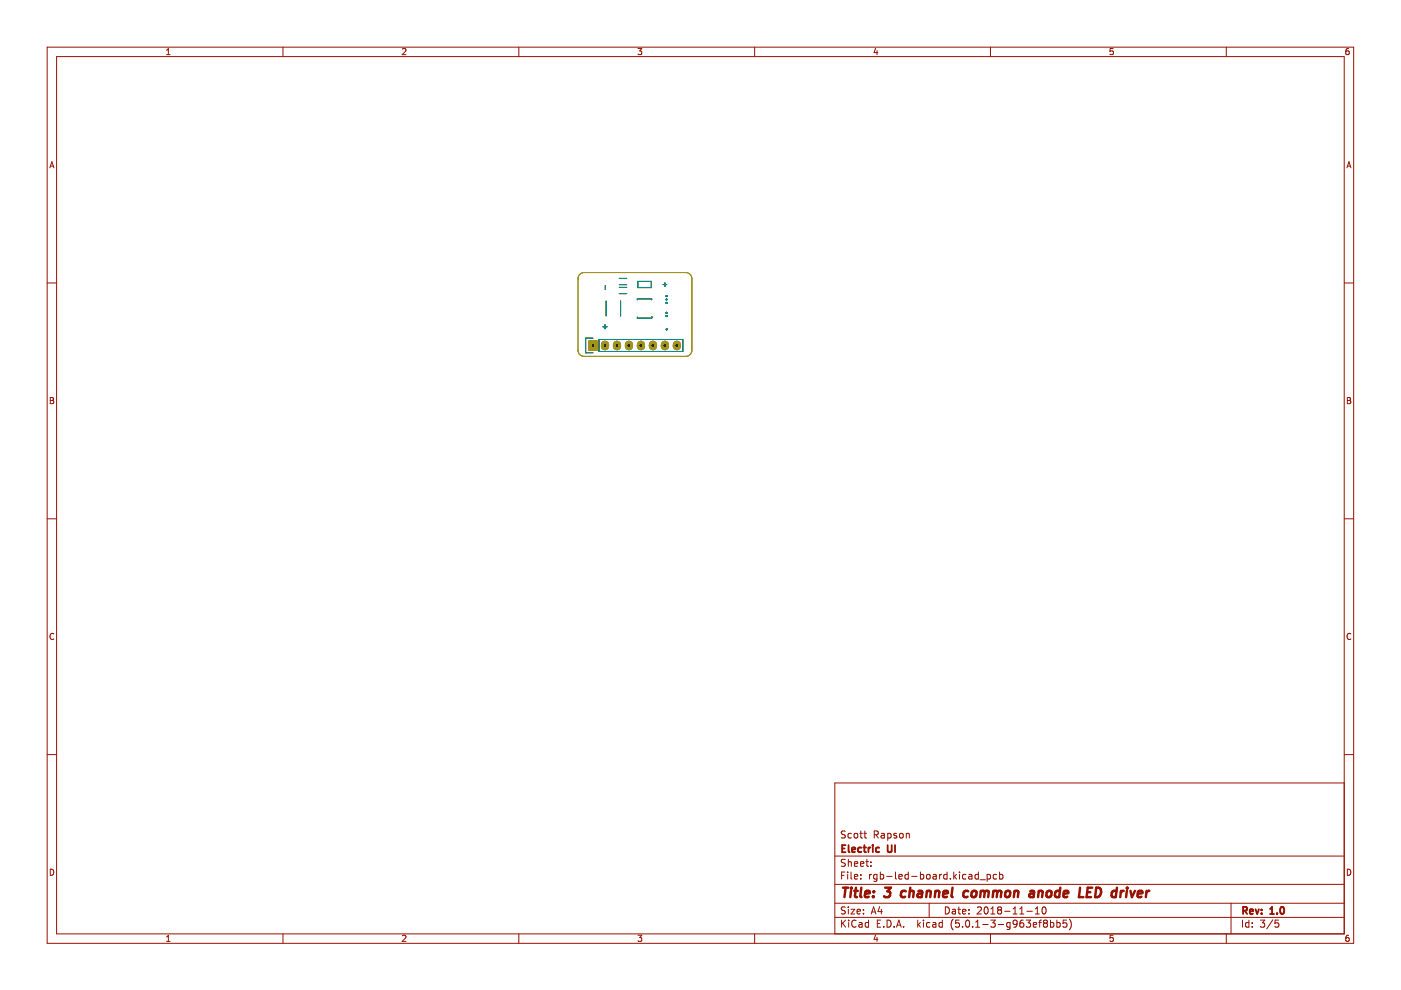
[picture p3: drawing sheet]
<svg xmlns="http://www.w3.org/2000/svg" width="297mm" height="210mm" viewBox="0 0 297 210" stroke-linecap="round" stroke-linejoin="round" font-family="sans-serif">
<g fill="none" stroke="#981200" stroke-width=".21">
<path d="M10 10h277v190h-277zM12 12h273v186h-273zM35.3 11.6h.8M35.3 10.7l.4-.4v1.3M60 10v2M85.3 10.4l.5-.1 .3 .4-.8 .9h.8M110 10v2M135.3 10.3h.8l-.5 .5 .4 .1v.6l-.2 .1-.5-.1M160 10v2M185.6 10.2l-.3 1h.8M185.9 10.7v.9M210 10v2"/>
<path d="M236 10.3h-.6l-.1 .6 .6-.1 .1 .7-.2 .1-.5-.1M260 10v2M285.9 10.3l-.3 .1-.2 .2-.1 .7 .3 .3 .4-.1-.1-.7h-.3l-.3 .2M10.6 35.6l.4-1.3 .4 1.3M10.7 35.2h.6M285.6 35.6l.4-1.3 .4 1.3M285.7 35.2h.6M10 60h2M285 60h2M10.7 84.3h.4l.2 .2-.2 .4 .2 .1 .1 .3-.2 .3h-.5zM10.7 84.9h.4M285.7 84.3h.4l.2 .2-.2 .4 .2 .1 .1 .3-.2 .3h-.5z"/>
<path d="M285.7 84.9h.4M10 110h2M285 110h2M11.4 134.4a.58 .58 0 0 0-.8 .5 .58 .58 0 0 0 .8 .6M286.4 134.4a.58 .58 0 0 0-.8 .5 .58 .58 0 0 0 .8 .6M10 160h2M179.2 176.3l-.6-.1-.2 .1v.5l.7 .2 .1 .4-.3 .3-.5-.1M180.5 176.8l-.4-.1-.3 .3 .1 .6h.6M181.1 176.8l.3-.1 .4 .1 .1 .6-.2 .2-.3 .1-.3-.2zM182.3 176.7h.6M182.5 176.2v1.3l.4 .2M183.1 176.7h.6"/>
<path d="M183.4 176.2v1.3l.3 .2M185.4 177l.7-.1 .1-.2-.1-.4-.7-.1v1.5M185.7 177l.5 .7M186.9 176.8h.5l.1 .9M187.5 177l-.5 .1-.2 .2 .2 .4 .5-.1M188.2 176.8l.4-.1 .3 .3-.1 .6h-.6M188.2 176.7v1.5M190.1 176.8l-.4-.1-.2 .2 .1 .2 .5 .2v.3h-.6M190.9 176.8l.3-.1 .3 .3v.4l-.3 .3-.3-.1-.2-.2zM192.1 176.8l.3-.1 .3 .1 .1 .9M192.1 176.7v1M285 166h-108v32"/>
<path d="M285 160h2M10.7 184.3a.66 .66 0 0 1 .7 .6 .66 .66 0 0 1-.7 .7zM35.3 198.7l.4-.4v1.3M35.3 199.6h.8M60 198v2M85.3 198.4l.5-.1 .3 .4-.8 .9h.8M110 198v2M135.3 198.3h.8l-.5 .5 .4 .1v.6l-.2 .1-.5-.1M160 198v2M177 194.5h108M177 191.5h108M177 187.5h108"/>
<path d="M177 181.5h108M178.4 195.1v1.5M178.4 185.6h.5M178.6 195.7l.7 .9M179.1 184.9h-.7v1.5M179.2 192.4l-.6-.1-.2 .1v.5l.7 .2 .1 .4-.3 .3-.5-.1M179.2 182.3l-.6-.1-.2 .1v.5l.7 .2 .1 .4-.3 .3-.5-.1M179.3 195.1l-.9 .8M179.7 184.9v.1M179.7 185.4v1M179.9 182.2v1.5M179.9 192.3v.1"/>
<path d="M179.9 192.8v1M179.9 182.8l.2-.1 .3 .1 .1 .9M179.9 195.1v.1M179.9 195.6v1M180.4 192.8h.8l-.8 1h.8M180.4 184.9v1.3l.2 .2M181.1 185.9l.8-.2-.1-.2-.4-.1-.3 .2 .1 .7h.6M181.1 183.2l.8-.2-.1-.2-.4-.1-.3 .2 .1 .7h.6M181.5 195.2a.71 .71 0 0 0-1 .5 .71 .71 0 0 0 .7 .9l.3-.2M181.7 193.3l.7-.2v-.2l-.5-.1-.2 .2 .1 .7h.6M182.1 195.7h.6l.1 .9M182.4 183.2l.7-.2v-.2l-.5-.1-.2 .2 .1 .7h.6"/>
<path d="M182.5 186.2v.2M182.5 185.5v.1M182.8 195.9l-.5 .1-.2 .2 .2 .4 .5-.1M183.1 193.6v.2M183.1 192.9v.1M183.6 182.7h.5M183.8 182.2v1.3l.3 .2M184.1 195.7l-.4-.1-.3 .3 .2 .6h.5M184.1 195.1v1.5M184.4 185.4v1M184.6 183.5v.2M184.6 182.8v.1"/>
<path d="M184.7 193.8l.5-1.5 .5 1.5M184.8 185.4l-.4 .3M184.9 193.4h.7M185.6 198.2l-.3 1h.8M185.9 185.4v1.2l-.3 .3-.3-.1M185.9 185.5l-.4-.1-.3 .3 .2 .6h.5M185.9 198.7v.9M186 195.8h.5M186.5 192.2l-.4 1.1h1M186.6 185.5l.5-.1 .3 .3-.2 .6h-.6M186.6 184.9v1.5M186.7 195.1h-.7v1.5h.7"/>
<path d="M186.9 192.8v1M187.4 196.4v.2M188 185.8h1.1M188.1 195.1a.76 .76 0 0 1 .8 .7 .76 .76 0 0 1-.8 .8zM189.6 196.4v.2M189.9 184.9v1.3l.2 .2M190.1 196.6l.5-1.5 .5 1.5M190.2 196.2h.7M190.6 185.9l.7-.2-.1-.2-.4-.1-.2 .2v.7h.6M191.6 196.4v.2M192.6 185.5l-.5-.1-.2 .3 .1 .6h.6M192.6 184.9v1.5"/>
<path d="M193.3 185.8h1.1M194.6 195.1v1.5M194.7 196l.4 .6M195.1 195.6l-.5 .6M195.1 185.5l.5-.1 .3 .3-.2 .6h-.6M195.1 184.9v1.5M195.8 195.1v.1M195.8 195.6v1M196.5 185.5l.2-.1 .4 .1 .1 .6-.1 .2-.4 .1-.2-.2zM197 191.5v3M197.1 195.7l-.4-.1-.3 .3 .2 .6h.5M197.8 195.7h.6v.9"/>
<path d="M197.9 185.5h.5l.1 .9M198.4 195.9l-.5 .1-.2 .2 .2 .4 .5-.1M198.5 185.7l-.5 .1-.2 .2 .2 .4 .5-.1M199.2 185.4v1M199.6 185.4l-.4 .3M199.8 195.7l-.4-.1-.3 .3 .1 .6h.6M199.8 195.1v1.5M200.4 192.3a.76 .76 0 0 1 .9 .7 .76 .76 0 0 1-.9 .8zM200.8 185.5l-.4-.1-.3 .3 .1 .6h.6M200.8 184.9v1.5M201.5 186.2v.2M201.9 192.9h.6l.1 .9"/>
<path d="M202.1 194.9a1.72 1.72 0 0 0 0 2.3M202.2 184.9v1.5M202.4 185.8l.4 .6M202.6 193.1l-.5 .1-.2 .2 .2 .4 .5-.1M202.8 185.4l-.6 .6M203.1 192.8h.5M203.3 192.3v1.3l.3 .2M203.4 195.1h-.8v.7l.2-.1h.5l.1 .2v.5l-.3 .2-.5-.2M203.4 184.9v.1M203.4 185.4v1M204.1 193.3l.7-.2-.1-.2-.4-.1-.2 .2v.7h.6M204.1 196.4v.2"/>
<path d="M204.8 185.5l-.4-.1-.3 .3 .1 .6h.6M204.9 195.2l.2-.1a.8 .8 0 0 1 .5 .7 .8 .8 0 0 1-.5 .8l-.4-.6zM205.4 193.6v.2M205.4 192.9v.1M205.4 185.5h.6l.1 .9M206.1 185.7l-.5 .1-.2 .2 .2 .4 .5-.1M206.2 196.4v.2M206.9 196.6h.8M206.9 195.5l.4-.4v1.5M207.2 192.4l.6-.1 .3 .4-1 1.1h1M207.4 185.5l-.4-.1-.3 .3 .2 .6h.5M207.4 184.9v1.5"/>
<path d="M207.8 186.5h1.1M208.4 196h1.1M208.8 192.4l.2-.1a.8 .8 0 0 1 .5 .7 .8 .8 0 0 1-.5 .8l-.4-.6zM209.3 185.5l.4-.1 .3 .3-.1 .6h-.6M209.3 185.4v1.5M210 198v2M210.1 193.8h.8M210.1 192.7l.4-.4v1.5M210.1 195.1h.9l-.5 .6 .4 .1v.6l-.2 .2-.6-.2M211.3 185.5l-.4-.1-.3 .3 .1 .6h.6M211.6 196h1.2M211.8 192.9l-.3-.3 .3-.3 .4 .1 .2 .2-.3 .3"/>
<path d="M211.8 192.9l-.3 .3v.3l.3 .3h.3l.3-.3v-.3l-.3-.3M211.8 192.9h.3M211.9 185.5l.5-.1 .2 .3-.1 .6h-.6M211.9 184.9v1.5M213 193.2h1.1M214.1 195.7l-.4-.1-.3 .3 .2 .6h.5M214.1 195.6v1.2l-.2 .3-.4-.1M214.8 193.8h.8M214.8 192.7l.4-.4v1.5M215.6 195.7l-.2 .3-.5-.1-.1-.2v-.3l.3-.3 .4 .1 .1 .2a1 1 0 0 1-.4 1.2h-.3M216.2 193.8h.9M216.2 192.7l.4-.4v1.5"/>
<path d="M216.9 195.1l-.4 .1a1.01 1.01 0 0 0 0 1.4l.5-.2 .1-.5-.3-.2h-.4l-.2 .2M217.6 195.1h.9l-.5 .6 .4 .1v.6l-.2 .2-.6-.2M217.7 193.2h1.2M219.1 196.1l.7-.2-.1-.2-.4-.1-.2 .2v.7h.6M219.5 193.8h.9M219.5 192.7l.4-.4v1.5M220.2 195.6h.6M220.8 195.1l-.4 .2v1.3M221.1 192.4l.2-.1a.8 .8 0 0 1 .5 .7 .8 .8 0 0 1-.5 .8l-.4-.6zM221.5 195.7l-.3 .3v.3l.3 .3h.3l.3-.3v-.3l-.3-.3M221.5 195.7l-.3-.3 .3-.3h.3l.3 .3-.3 .3M221.5 195.7h.3"/>
<path d="M222.7 195.7l.4-.1 .3 .3-.1 .6h-.6M222.7 195.1v1.5M224.1 195.7l.4-.1 .3 .3-.2 .6h-.5M224.1 195.1v1.5M226.1 195.1h-.7v.7l.2-.1h.5l.1 .2-.1 .5-.2 .2-.5-.2M226.7 194.9a1.72 1.72 0 0 1 0 2.3M236 198.3h-.6l-.1 .6h.6l.1 .6-.2 .1-.5-.1M260 198v2M261 191.5v6.5M263.4 195.1v1.5M264.8 195.7l-.4-.1-.3 .3 .1 .6h.6M264.8 195.1v1.5"/>
<path d="M265.5 196.4v.2M265.5 195.7v.1M267.2 195.1h.9l-.5 .6 .5 .1v.6l-.2 .2-.7-.2M269.9 195l-1.3 1.9M271.1 195.1h-.7l-.1 .7 .2-.1h.5l.1 .2v.5l-.2 .2-.6-.2M285.7 184.3a.66 .66 0 0 1 .7 .6 .66 .66 0 0 1-.7 .7zM285.9 198.3l-.3 .1-.2 .2-.1 .7 .3 .3 .4-.1-.1-.6-.3-.1-.3 .2"/>
</g>
<g fill="none" stroke="#981200" stroke-width=".39">
<path d="M178.6 179.9h.5M179.3 179.2h-.7v1.5h.7M179.9 179.2v1.3l.2 .2M182.6 179.8l-.4-.1-.3 .3 .2 .6h.5M183.1 179.7h.5M183.3 179.2v1.3l.3 .2M184.1 179.7v1M184.6 179.7l-.5 .3M185.1 179.2v.1M185.1 179.7v1M186.4 179.8l-.4-.1-.3 .3 .1 .6h.6M188.2 179.2v1.2l.3 .3h.3l.3-.3v-1.2"/>
<path d="M189.8 179.2v1.5M180.6 180.2l.7-.2v-.2l-.5-.1-.2 .2 .1 .7h.6M263.6 193.1l.7-.1 .1-.2-.1-.4-.7-.1v1.5M263.9 193.1l.5 .7M265 193.3l.7-.2-.1-.2-.4-.1-.2 .2 .1 .7h.5M266.2 192.8l.4 1 .3-1M267.5 193.6v.2M267.5 192.9v.1M269.3 193.8h.8M269.3 192.7l.4-.4v1.5M270.8 193.6v.2M271.6 192.4l.2-.1a.8 .8 0 0 1 .5 .7 .8 .8 0 0 1-.5 .8l-.2-.2-.2-.4z"/>
</g>
<g fill="none" stroke="#981200" stroke-width=".52">
<path d="M178.7 188.2h1.2M179.3 188.2l-.3 2M180.4 188.9l-.1 1.3M180.5 188.2v.2M181.1 188.9h.8M181.5 188.2l-.2 1.7v.2l.4 .1M182.6 188.2l-.2 1.7 .3 .3M183.4 189.5l1-.1-.1-.4-.5-.1-.3 .3-.1 .9h.8M185.2 190l-.1 .2M185.3 189v.2M187.7 188.2h1.2l-.8 .8 .6 .2-.1 .8-.3 .2h-.6l-.3-.2M192 189a.66 .66 0 0 0-.9 .3l-.1 .5 .1 .3h.8"/>
<path d="M192.9 189.1l.3-.2 .5 .1-.1 1.2M193 188.2l-.2 2M194.7 189h.8l-.1 1.2M195.5 189.4l-.7 .1a.4 .4 0 0 0-.3 .3 .4 .4 0 0 0 .3 .4l.6-.1M196.5 189.1l.3-.2 .5 .1-.1 1.2M196.5 188.9l-.1 1.3M198.3 189.1l.3-.2 .5 .1-.1 1.2M198.3 188.9l-.1 1.3M200 189.5l1-.1-.1-.4-.6-.1-.3 .3v.9h.8M202 188.2l-.3 1.7 .3 .3M205.3 189a.66 .66 0 0 0-1 .3l-.1 .5 .2 .3h.7M206.1 189.1l.1-.1a.5 .5 0 0 1 .9 .3l-.1 .5-.2 .3a.5 .5 0 0 1-.9-.3z"/>
<path d="M207.9 189.1l.6-.2 .3 .3M208 188.9l-.2 1.3M208.8 189.2a.5 .5 0 0 1 .8-.2l-.1 1.2M208.8 189.2l-.1 1M210.6 189.1l.6-.2 .3 .3M210.6 188.9l-.1 1.3M211.5 189.2a.5 .5 0 0 1 .7-.2v1.2M211.5 189.2l-.2 1M213.3 189.1l.1-.1a.5 .5 0 0 1 .8 .3l-.1 .5-.2 .3a.5 .5 0 0 1-.8-.3zM215.1 189.1l.3-.2 .5 .1-.1 1.2M215.1 188.9l-.2 1.3M218.4 189h.8l-.1 1.2"/>
<path d="M219.2 189.4l-.6 .1a.4 .4 0 0 0-.4 .3 .4 .4 0 0 0 .3 .4l.6-.1M220.2 189.1l.3-.2 .5 .1-.1 1.2M220.3 188.9l-.2 1.3M222 189.1l.1-.1a.5 .5 0 0 1 .9 .3l-.1 .5-.2 .3a.5 .5 0 0 1-.9-.3zM224.7 189a.66 .66 0 0 0-1 .3v.5l.1 .3h.8M224.8 188.2l-.2 2M225.5 189.5l1-.1-.1-.4h-.7l-.2 .9 .2 .3 .6-.1M229 188.2l-.2 2h.9M230.5 189.2h.7M231.6 188.2h-1l-.2 2h.9M232.4 188.2a.96 .96 0 0 1 1.1 .6 .96 .96 0 0 1-.3 1.1l-.5 .3h-.5zM236.7 189a.66 .66 0 0 0-1 .3v.5l.1 .3h.8"/>
<path d="M236.8 188.2l-.2 2M237.7 188.9l-.2 1.3M238.3 188.9l-.4 .1-.3 .3M238.9 188.9l-.1 1.3M239 188.2v.2M239.7 188.9l.3 1.3 .6-1.3M241.2 189.5l1-.1-.1-.4-.5-.1-.3 .3-.1 .9h.8M243.1 188.9l-.2 1.3M243.7 188.9l-.4 .1-.2 .3"/>
</g>
<path d="M141.3 64.2h.1M141.3 63.5h.1M141.3 62.8h.1M141.3 67h.1M141.3 66.3h.1M141.4 69.8v.1" fill="none" stroke="#000" stroke-width=".3"/>
<path d="M141 60v.7M140.6 60.3h.8" fill="none" stroke="#000" stroke-width=".25"/>
<path d="M127.9 69.3h.8M128.3 68.9v.8M128.3 60.5v.9" fill="none" stroke="#000" stroke-width=".28"/>
<path d="M123.1 58l.7-.2h21.6a1.27 1.27 0 0 1 1.3 1.3v15.2a1.27 1.27 0 0 1-1.3 1.3h-21.6a1.27 1.27 0 0 1-1.2-1.3v-15.2v-.4zM131.3 59h1.6M128.5 63.8v3.2M131.3 60.4h1.6M131.3 62.3h1.6M131.3 60.9h1.6M131.6 63.8v3.2M135.1 67.2v.2h3.1v-.2h.2M135.1 63.6v-.2h3.1v.2" fill="none" stroke="#000" stroke-width=".21"/>
<path d="M124.9 72.2h1.7v2.1h-1.7z" fill-rule="evenodd" fill="#000" stroke="#000" stroke-width=".21"/>
<circle cx="125.7" cy="73.3" r=".17" fill="#fff" stroke="#000" stroke-width=".21"/>
<path d="M128.3 73.1v.3" fill="none" stroke="#000" stroke-width="1.7"/>
<circle cx="128.3" cy="73.3" r=".17" fill="#fff" stroke="#000" stroke-width=".21"/>
<path d="M130.8 73.1v.3" fill="none" stroke="#000" stroke-width="1.7"/>
<circle cx="130.8" cy="73.3" r=".17" fill="#fff" stroke="#000" stroke-width=".21"/>
<path d="M133.4 73.1v.3" fill="none" stroke="#000" stroke-width="1.7"/>
<circle cx="133.4" cy="73.3" r=".17" fill="#fff" stroke="#000" stroke-width=".21"/>
<path d="M135.9 73.1v.3" fill="none" stroke="#000" stroke-width="1.7"/>
<circle cx="135.9" cy="73.3" r=".17" fill="#fff" stroke="#000" stroke-width=".21"/>
<path d="M138.4 73.1v.3" fill="none" stroke="#000" stroke-width="1.7"/>
<circle cx="138.4" cy="73.3" r=".17" fill="#fff" stroke="#000" stroke-width=".21"/>
<path d="M141 73.1v.3" fill="none" stroke="#000" stroke-width="1.7"/>
<circle cx="141" cy="73.3" r=".17" fill="#fff" stroke="#000" stroke-width=".21"/>
<path d="M143.5 73.1v.3" fill="none" stroke="#000" stroke-width="1.7"/>
<circle cx="143.5" cy="73.3" r=".17" fill="#fff" stroke="#000" stroke-width=".21"/>
<path d="M135.2 59.7h2.9v1.3h-2.9zM125.7 71.7h-1.5v3.1h1.5M127 72h17.8v2.5h-17.8z" fill="none" stroke="#000" stroke-width=".21"/>
<path d="M141.3 64.2h.1M141.3 63.5h.1M141.3 62.8h.1M141.3 67h.1M141.3 66.3h.1M141.4 69.8v.1" fill="none" stroke="#009596" stroke-width=".3"/>
<path d="M141 60v.7M140.6 60.3h.8" fill="none" stroke="#009596" stroke-width=".25"/>
<path d="M127.9 69.3h.8M128.3 68.9v.8M128.3 60.5v.9" fill="none" stroke="#009596" stroke-width=".28"/>
<path d="M123.1 58l.7-.2h21.6a1.27 1.27 0 0 1 1.3 1.3v15.2a1.27 1.27 0 0 1-1.3 1.3h-21.6a1.27 1.27 0 0 1-1.2-1.3v-15.2v-.4z" fill="none" stroke="#cdca00" stroke-width=".21"/>
<path d="M131.3 59h1.6M128.5 63.8v3.2M131.3 60.4h1.6M131.3 62.3h1.6M131.3 60.9h1.6M131.6 63.8v3.2M135.1 67.2v.2h3.1v-.2h.2M135.1 63.6v-.2h3.1v.2" fill="none" stroke="#009596" stroke-width=".21"/>
<path d="M124.9 72.2h1.7v2.1h-1.7z" fill-rule="evenodd" fill="#969400" stroke="#969400" stroke-width=".21"/>
<circle cx="125.7" cy="73.3" r=".17" fill="#fff" stroke="#000" stroke-width=".21"/>
<path d="M128.3 73.1v.3" fill="none" stroke="#969400" stroke-width="1.7"/>
<circle cx="128.3" cy="73.3" r=".17" fill="#fff" stroke="#000" stroke-width=".21"/>
<path d="M130.8 73.1v.3" fill="none" stroke="#969400" stroke-width="1.7"/>
<circle cx="130.8" cy="73.3" r=".17" fill="#fff" stroke="#000" stroke-width=".21"/>
<path d="M133.4 73.1v.3" fill="none" stroke="#969400" stroke-width="1.7"/>
<circle cx="133.4" cy="73.3" r=".17" fill="#fff" stroke="#000" stroke-width=".21"/>
<path d="M135.9 73.1v.3" fill="none" stroke="#969400" stroke-width="1.7"/>
<circle cx="135.9" cy="73.3" r=".17" fill="#fff" stroke="#000" stroke-width=".21"/>
<path d="M138.4 73.1v.3" fill="none" stroke="#969400" stroke-width="1.7"/>
<circle cx="138.4" cy="73.3" r=".17" fill="#fff" stroke="#000" stroke-width=".21"/>
<path d="M141 73.1v.3" fill="none" stroke="#969400" stroke-width="1.7"/>
<circle cx="141" cy="73.3" r=".17" fill="#fff" stroke="#000" stroke-width=".21"/>
<path d="M143.5 73.1v.3" fill="none" stroke="#969400" stroke-width="1.7"/>
<circle cx="143.5" cy="73.3" r=".17" fill="#fff" stroke="#000" stroke-width=".21"/>
<path d="M135.2 59.7h2.9v1.3h-2.9zM125.7 71.7h-1.5v3.1h1.5M127 72h17.8v2.5h-17.8z" fill="none" stroke="#009596" stroke-width=".21"/>
</svg>
